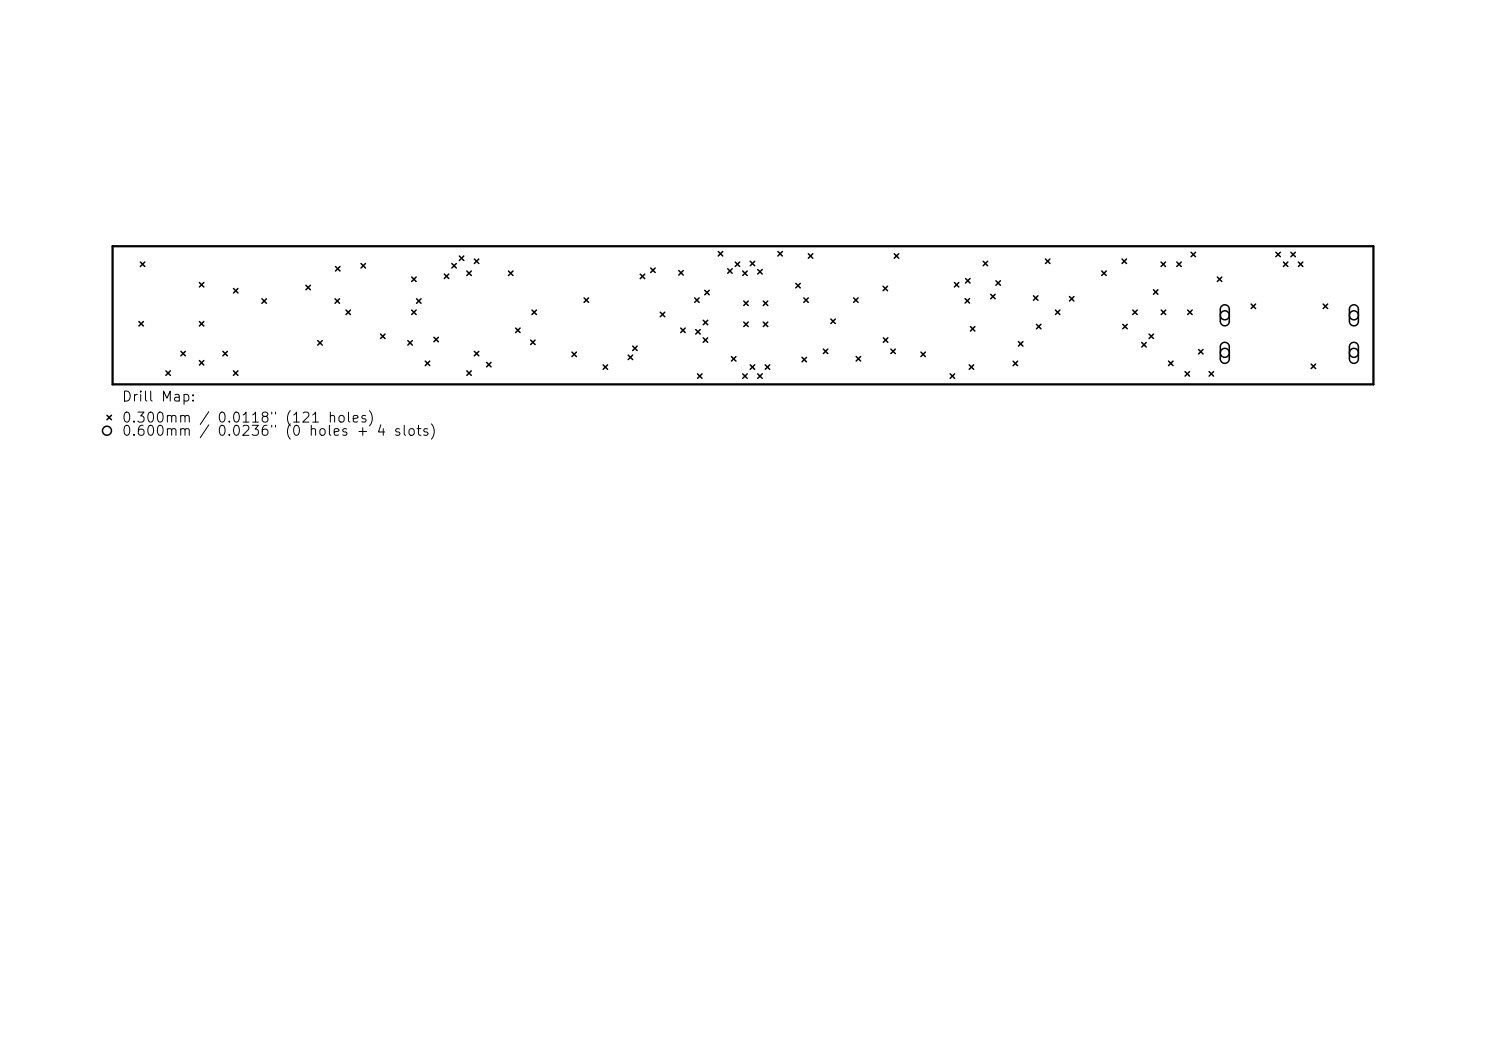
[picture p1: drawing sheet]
<svg xmlns="http://www.w3.org/2000/svg" width="297mm" height="210mm" viewBox="0 0 297 210" stroke-linecap="round" stroke-linejoin="round" font-family="sans-serif">
<defs><g id="words">
<g font-size="2">
<text x="24.2" y="80.7">Drill Map:</text>
<text x="24.2" y="84.9">0.300mm / 0.0118&quot; (121 holes)</text>
<text x="24.2" y="87.6">0.600mm</text>
<text x="43.3" y="87.6">0.0236&quot; (0 holes + 4 slots)</text>
</g>
</g></defs>
<path d="M22.5 49.2h252v27.6h-252z" fill="none" stroke="#000" stroke-width=".45"/>
<g fill="none" stroke="#000" stroke-width=".3">
<path d="M28.1 52.4l.9 .9M29 52.4l-.9 .9M39.8 56.4l.9 .9M40.7 56.4l-.9 .9M46.7 57.6l.9 .9M47.6 57.6l-.9 .9M52.4 59.7l.9 .9M53.3 59.7l-.9 .9M61.1 57l.9 .9M62 57l-.9 .9M67 59.7l.9 .9M67.1 53.3l.9 .9"/>
<path d="M67.9 59.7l-.9 .9M68 53.3l-.9 .9M72.2 52.7l.9 .9M73.1 52.7l-.9 .9M82.3 55.4l.9 .9M83.2 55.4l-.9 .9M83.3 59.7l.9 .9M84.2 59.7l-.9 .9M88.8 54.8l.9 .9M89.7 54.8l-.9 .9M90.3 52.7l.9 .9M91.2 52.7l-.9 .9"/>
<path d="M91.8 51.2l.9 .9M92.7 51.2l-.9 .9M93.3 54.2l.9 .9M94.2 54.2l-.9 .9M94.8 51.8l.9 .9M95.7 51.8l-.9 .9M101.6 54.2l.9 .9M102.5 54.2l-.9 .9M116.7 59.5l.9 .9M117.6 59.5l-.9 .9M128 54.8l.9 .9M128.9 54.8l-.9 .9"/>
<path d="M130.1 53.6l.9 .9M131 53.6l-.9 .9M135.7 54.1l.9 .9M136.6 54.1l-.9 .9M138.8 59.5l.9 .9M139.7 59.5l-.9 .9M140.9 58l.9 .9M141.8 58l-.9 .9M143.6 50.3l.9 .9M144.5 50.3l-.9 .9M145.4 53.7l.9 .9M146.3 53.7l-.9 .9"/>
<path d="M146.9 52.4l.9 .9M147.8 52.4l-.9 .9M148.4 54.2l.9 .9M149.3 54.2l-.9 .9M149.9 52.2l.9 .9M150.8 52.2l-.9 .9M151.4 53.9l.9 .9M152.3 53.9l-.9 .9M155.5 50.3l.9 .9M156.4 50.3l-.9 .9M159 56.6l.9 .9M159.9 56.6l-.9 .9"/>
<path d="M160.7 59.5l.9 .9M161.6 59.5l-.9 .9M161.6 50.7l.9 .9M162.5 50.7l-.9 .9M170.6 59.5l.9 .9M171.5 59.5l-.9 .9M176.5 57.2l.9 .9M177.4 57.2l-.9 .9M178.7 50.7l.9 .9M179.6 50.7l-.9 .9M190.7 56.4l.9 .9M191.6 56.4l-.9 .9"/>
<path d="M192.9 59.7l.9 .9M193 55.7l.9 .9M193.8 59.7l-.9 .9M193.9 55.7l-.9 .9M196.5 52.2l.9 .9M197.4 52.2l-.9 .9M198 58.8l.9 .9M198.9 58.8l-.9 .9M199.1 56.1l.9 .9M200 56.1l-.9 .9M206.6 59.1l.9 .9M207.5 59.1l-.9 .9"/>
<path d="M209 51.8l.9 .9M209.9 51.8l-.9 .9M213.8 59.3l.9 .9M214.7 59.3l-.9 .9M220.2 54.2l.9 .9M221.1 54.2l-.9 .9M224.3 51.8l.9 .9M225.2 51.8l-.9 .9M230.5 57.9l.9 .9M231.4 57.9l-.9 .9M232.1 52.4l.9 .9M233 52.4l-.9 .9"/>
<path d="M235.2 52.4l.9 .9M236.1 52.4l-.9 .9M238.1 50.4l.9 .9M239 50.4l-.9 .9M243.3 55.4l.9 .9M244.2 55.4l-.9 .9M255 50.4l.9 .9M255.9 50.4l-.9 .9M256.5 52.4l.9 .9M257.4 52.4l-.9 .9M258 50.4l.9 .9M258.9 50.4l-.9 .9"/>
<path d="M259.5 52.4l.9 .9M260.4 52.4l-.9 .9M27.8 64.2l.9 .9M28.7 64.2l-.9 .9M33.2 74.1l.9 .9M34.1 74.1l-.9 .9M36.2 70.2l.9 .9M37.1 70.2l-.9 .9M39.8 64.2l.9 .9M39.8 72l.9 .9M40.7 64.2l-.9 .9M40.7 72l-.9 .9"/>
<path d="M44.6 70.2l.9 .9M45.5 70.2l-.9 .9M46.7 74.1l.9 .9M47.6 74.1l-.9 .9M63.5 68.1l.9 .9M64.4 68.1l-.9 .9M69.2 62l.9 .9M70.1 62l-.9 .9M76.1 66.8l.9 .9M77 66.8l-.9 .9M81.5 68.1l.9 .9M82.3 62l.9 .9"/>
<path d="M82.4 68.1l-.9 .9M83.2 62l-.9 .9M85 72.2l.9 .9M85.9 72.2l-.9 .9M86.7 67.4l.9 .9M87.6 67.4l-.9 .9M93.3 74.1l.9 .9M94.2 74.1l-.9 .9M94.8 70.2l.9 .9M95.7 70.2l-.9 .9M97.2 72.4l.9 .9M98.1 72.4l-.9 .9"/>
<path d="M103.1 65.6l.9 .9M104 65.6l-.9 .9M106.1 68l.9 .9M106.3 62l.9 .9M107 68l-.9 .9M107.2 62l-.9 .9M114.3 70.4l.9 .9M115.2 70.4l-.9 .9M120.5 72.9l.9 .9M121.4 72.9l-.9 .9M125.6 71l.9 .9M126.5 71l-.9 .9"/>
<path d="M126.5 69.2l.9 .9M127.4 69.2l-.9 .9M132 62.4l.9 .9M132.9 62.4l-.9 .9M136.1 65.6l.9 .9M137 65.6l-.9 .9M139.1 65.9l.9 .9M139.4 74.7l.9 .9M140 65.9l-.9 .9M140.3 74.7l-.9 .9M140.6 64l.9 .9M140.6 67.5l.9 .9"/>
<path d="M141.5 64l-.9 .9M141.5 67.5l-.9 .9M146.2 71.3l.9 .9M147.1 71.3l-.9 .9M148.4 74.7l.9 .9M148.7 60.2l.9 .9M148.7 64.4l.9 .9M149.3 74.7l-.9 .9M149.6 60.2l-.9 .9M149.6 64.4l-.9 .9M149.9 72.9l.9 .9M150.8 72.9l-.9 .9"/>
<path d="M151.4 74.7l.9 .9M152.3 74.7l-.9 .9M152.6 60.2l.9 .9M152.6 64.4l.9 .9M152.9 72.9l.9 .9M153.5 60.2l-.9 .9M153.5 64.4l-.9 .9M153.8 72.9l-.9 .9M160.3 71.4l.9 .9M161.2 71.4l-.9 .9M164.6 69.8l.9 .9M165.5 69.8l-.9 .9"/>
<path d="M166.1 63.8l.9 .9M167 63.8l-.9 .9M171.1 71.2l.9 .9M172 71.2l-.9 .9M176.6 67.5l.9 .9M177.5 67.5l-.9 .9M178.1 69.8l.9 .9M179 69.8l-.9 .9M184.1 70.4l.9 .9M185 70.4l-.9 .9M189.9 74.7l.9 .9M190.8 74.7l-.9 .9"/>
<path d="M193.7 72.9l.9 .9M194 65.3l.9 .9M194.6 72.9l-.9 .9M194.9 65.3l-.9 .9M202.5 72.2l.9 .9M203.4 72.2l-.9 .9M203.6 68.3l.9 .9M204.5 68.3l-.9 .9M207.2 64.8l.9 .9M208.1 64.8l-.9 .9M210.9 62l.9 .9M211.8 62l-.9 .9"/>
<path d="M224.4 64.8l.9 .9M225.3 64.8l-.9 .9M226.4 62l.9 .9M227.3 62l-.9 .9M228.2 68.4l.9 .9M229.1 68.4l-.9 .9M229.7 66.8l.9 .9M230.6 66.8l-.9 .9M232.1 62l.9 .9M233 62l-.9 .9M233.6 72.2l.9 .9M234.5 72.2l-.9 .9"/>
<path d="M236.9 74.3l.9 .9M237.4 62l.9 .9M237.8 74.3l-.9 .9M238.3 62l-.9 .9M239.6 69.8l.9 .9M240.5 69.8l-.9 .9M241.7 74.3l.9 .9M242.6 74.3l-.9 .9M244.2 61.2a.9 .9 0 0 1 .9-.2 .9 .9 0 0 1 .6 .8v2.4a.9 .9 0 0 1-.9 .9 .9 .9 0 0 1-.9-.9v-2.5zM244.2 68.7a.9 .9 0 0 1 .9-.2 .9 .9 0 0 1 .6 .8v2.4a.9 .9 0 0 1-.9 .9 .9 .9 0 0 1-.9-.9v-2.5zM250.1 60.8l.9 .9M251 60.8l-.9 .9"/>
<path d="M262.1 72.8l.9 .9M263 72.8l-.9 .9M264.5 60.8l.9 .9M265.4 60.8l-.9 .9M270 61.2a.9 .9 0 0 1 .9-.2 .9 .9 0 0 1 .6 .8v2.4a.9 .9 0 0 1-.9 .9 .9 .9 0 0 1-.9-.9v-2.5zM270 68.7a.9 .9 0 0 1 .9-.2 .9 .9 0 0 1 .6 .8v2.4a.9 .9 0 0 1-.9 .9 .9 .9 0 0 1-.9-.9v-2.5zM21.4 83l.9 .9M22.3 83l-.9 .9"/>
<circle cx="244.8" cy="63" r=".9"/>
<circle cx="244.8" cy="70.5" r=".9"/>
<circle cx="270.6" cy="63" r=".9"/>
<circle cx="270.6" cy="70.5" r=".9"/>
<circle cx="21.4" cy="86.1" r=".9"/>
</g>
<use href="#words"/>
</svg>
